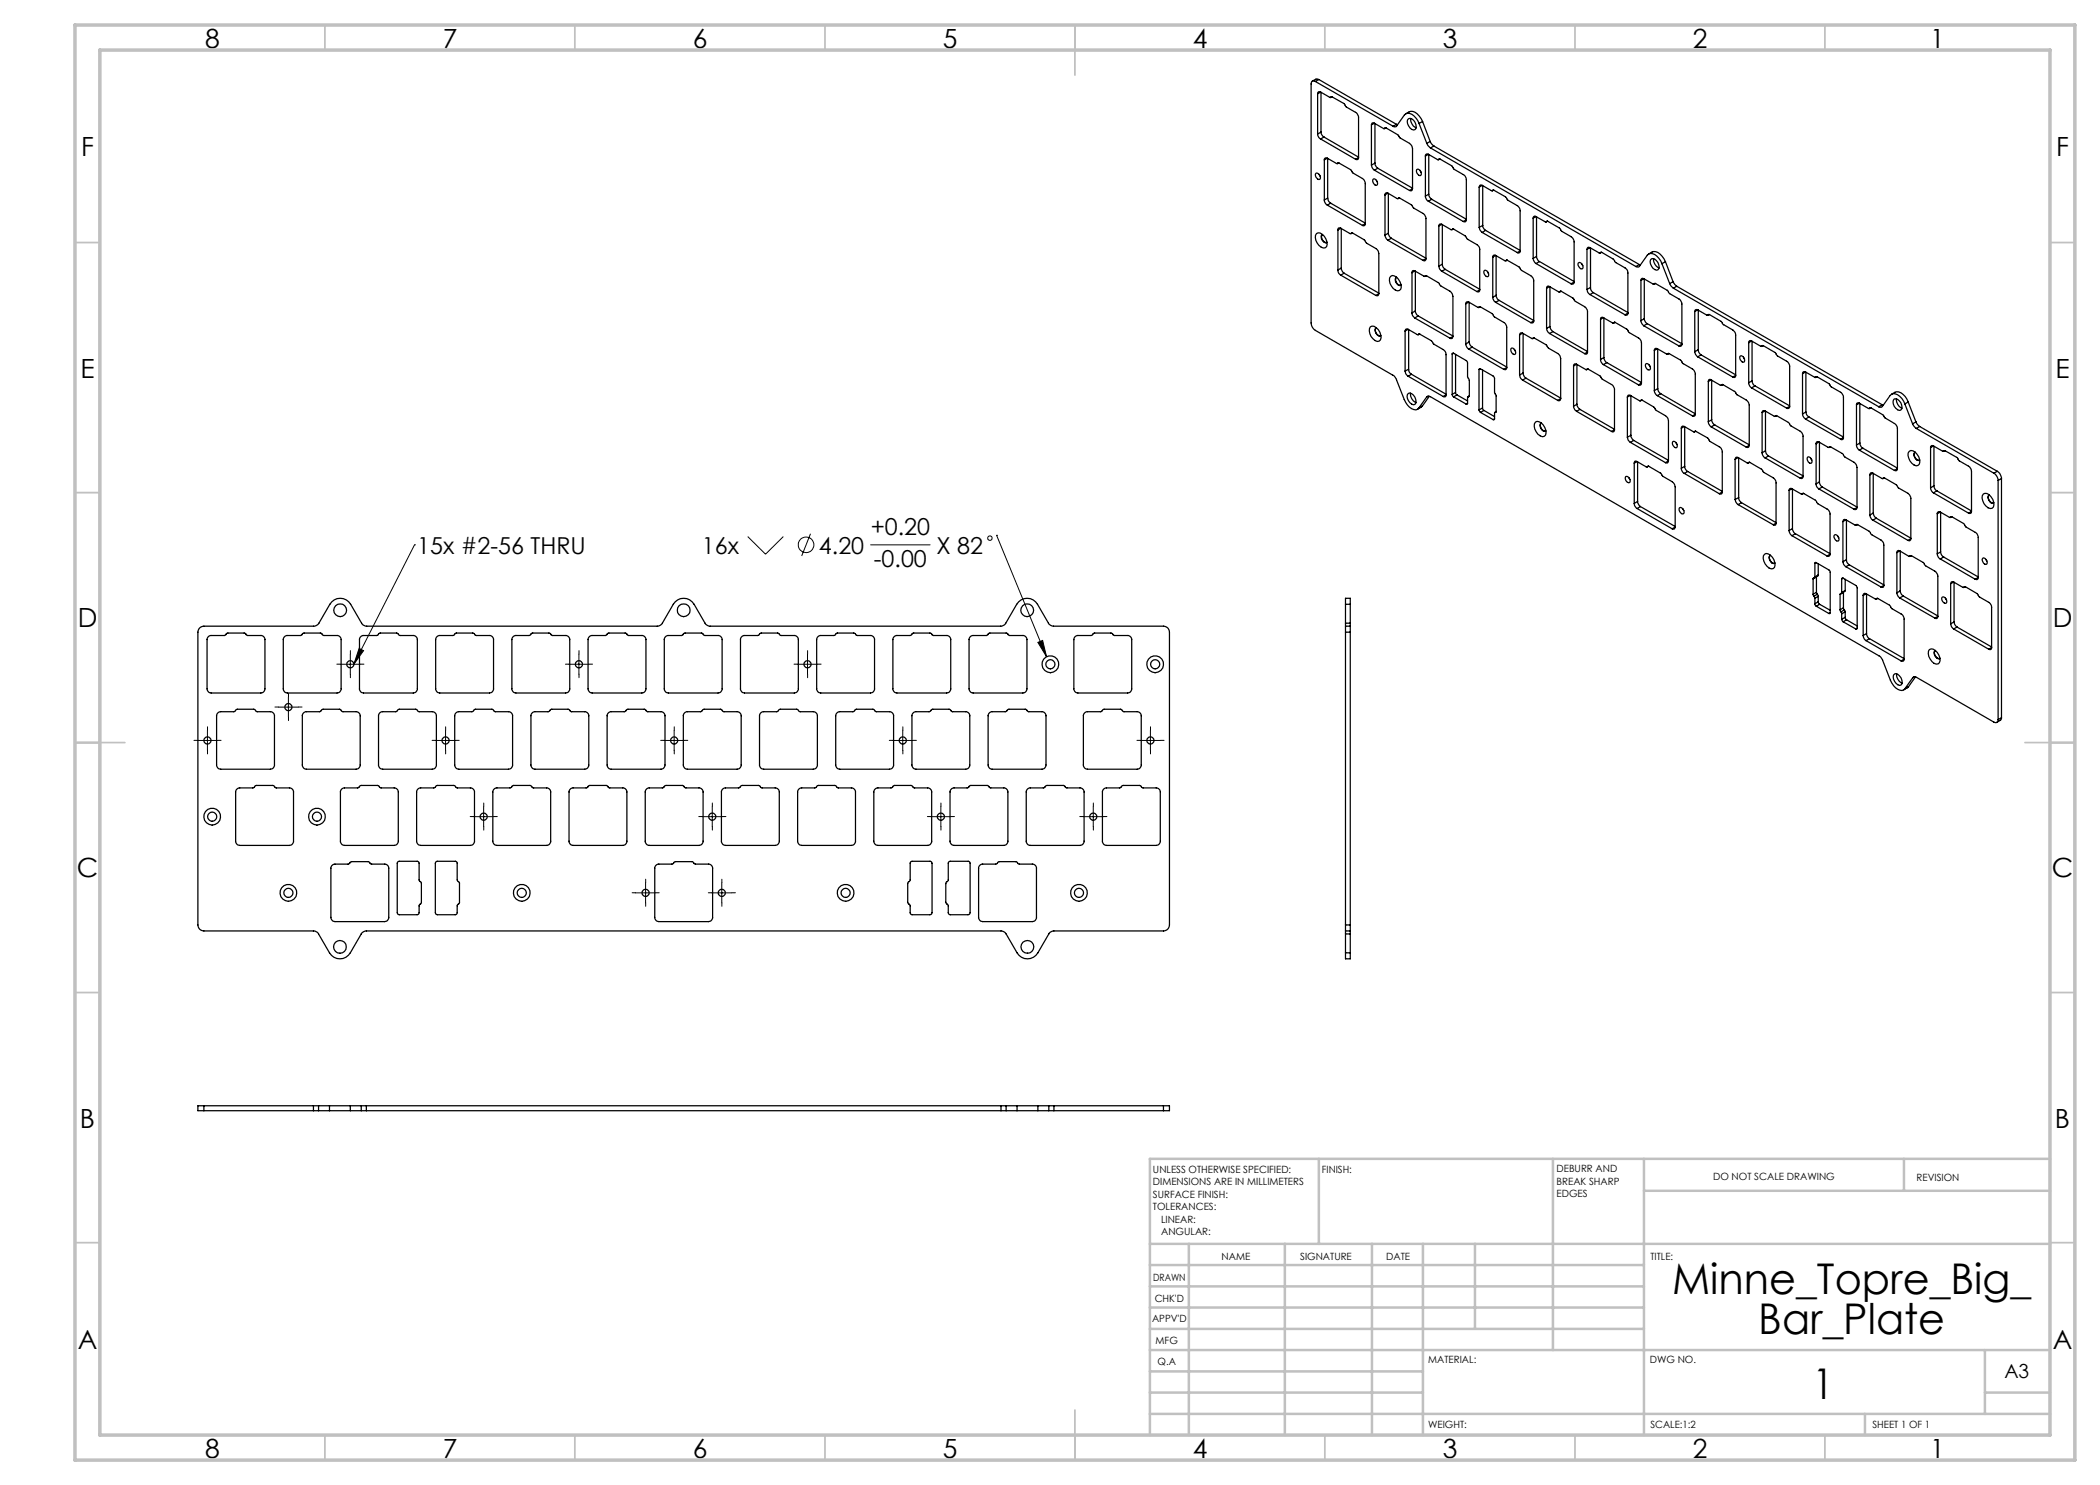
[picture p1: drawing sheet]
<svg xmlns="http://www.w3.org/2000/svg" width="420mm" height="297mm" viewBox="0 0 420 297" stroke-linecap="round" stroke-linejoin="round" font-family="sans-serif">
<defs><g id="words">
<g font-size="8.5">
<text x="334.4" y="258.7">Minne_Topre_Big_</text>
<text x="351.7" y="266.8">Bar_Plate</text>
<text x="362.5" y="279.7">1</text>
</g>
<g font-size="5.3">
<text x="41" y="9.5">8</text>
<text x="88.5" y="9.5">7</text>
<text x="138.5" y="9.5">6</text>
<text x="188.5" y="9.5">5</text>
<text x="238.5" y="9.5">4</text>
<text x="288.5" y="9.5">3</text>
<text x="338.5" y="9.5">2</text>
<text x="386" y="9.5">1</text>
<text x="16.2" y="31.2">F</text>
<text x="411.2" y="31.2">F</text>
<text x="16.1" y="75.5">E</text>
<text x="411.1" y="75.5">E</text>
<text x="15.5" y="125.5">D</text>
<text x="410.5" y="125.5">D</text>
<text x="15.4" y="175.5">C</text>
<text x="410.4" y="175.5">C</text>
<text x="16" y="225.5">B</text>
<text x="411" y="225.5">B</text>
<text x="15.5" y="269.7">A</text>
<text x="410.5" y="269.7">A</text>
<text x="41" y="291.5">8</text>
<text x="88.5" y="291.5">7</text>
<text x="138.5" y="291.5">6</text>
<text x="188.5" y="291.5">5</text>
<text x="238.5" y="291.5">4</text>
<text x="288.5" y="291.5">3</text>
<text x="338.5" y="291.5">2</text>
<text x="386" y="291.5">1</text>
</g>
<g font-size="4.7">
<text x="174.1" y="106.9">+0.20</text>
<text x="83.4" y="110.7">15x #2-56 THRU</text>
<text x="140.4" y="110.7">16x</text>
<text x="163.8" y="110.7">4.20</text>
<text x="174.8" y="113.5">-0.00</text>
<text x="187.3" y="110.7">X 82</text>
</g>
<text font-size="3.9" x="400.9" y="275.5">A3</text>
<g font-size="2">
<text x="230.6" y="234.6">UNLESS OTHERWISE SPECIFIED:</text>
<text x="230.6" y="237.1">DIMENSIONS ARE IN MILLIMETERS</text>
<text x="230.6" y="239.6">SURFACE FINISH:</text>
<text x="264.4" y="234.6">FINISH:</text>
<text x="311.3" y="234.5">DEBURR AND</text>
<text x="311.3" y="237">BREAK SHARP</text>
<text x="311.3" y="239.5">EDGES</text>
<text x="342.6" y="236">DO NOT SCALE DRAWING</text>
<text x="383.3" y="236.2">REVISION</text>
<text x="230.6" y="242.1">TOLERANCES:</text>
<text x="232.2" y="244.6">LINEAR:</text>
<text x="232.2" y="247.1">ANGULAR:</text>
<text x="244.3" y="252">NAME</text>
<text x="260" y="251.9">SIGNATURE</text>
<text x="277.2" y="251.9">DATE</text>
<text x="330.1" y="251.9">TITLE:</text>
<text x="230.6" y="256.1">DRAWN</text>
<text x="230.9" y="260.3">CHK'D</text>
<text x="230.4" y="264.4">APPV'D</text>
<text x="231.1" y="268.8">MFG</text>
<text x="231.5" y="273">Q.A</text>
<text x="285.6" y="272.5">MATERIAL:</text>
<text x="330" y="272.5">DWG NO.</text>
<text x="285.6" y="285.5">WEIGHT:</text>
<text x="330.1" y="285.6">SCALE:1:2</text>
<text x="374.5" y="285.6">SHEET 1 OF 1</text>
</g>
</g></defs>
<g fill="none" stroke="#000" stroke-width=".2">
<path d="M82.9 109h.1M82.9 109l-12.1 23.9M149.5 107.3l3.6 3.5 3.6-3.5M162.1 106.7l-1.8 4.5M174.1 109h11.9M199.3 107.1h.1M199.3 107.1l10 24.2M57.7 139.4v4M68.1 132.9h4M70.1 130.8v4.1M71.8 129.7l.9 .4-1.9 2.8zM113.8 132.9h4"/>
<path d="M115.8 130.8v4.1M159.5 132.9h4M161.5 130.8v4.1M207.6 128.5l.9-.4 .8 3.2zM39.5 148.1h4M41.5 146.1v4M55.7 141.4h4M87.1 148.1h4M89.1 146.1v4M132.8 148.1h4M134.8 146.1v4M178.5 148.1h4.1"/>
<path d="M180.6 146.1v4M228.1 148.1h4M230.1 146.1v4M94.7 163.3h4M96.7 161.3v4M127.1 178.6h4M129.1 176.6v4M140.4 163.3h4.1M142.3 178.6h4.1M142.5 161.3v4M144.4 176.6v4M186.2 163.3h4"/>
<path d="M188.2 161.3v4M216.6 163.3h4.1M218.7 161.3v4"/>
<circle cx="161.2" cy="109" r="1.55"/>
<circle cx="198" cy="107.6" r=".45"/>
</g>
<g fill="none" stroke="#000" stroke-width=".2" stroke-dasharray="15.2 1.3 1.3 1.3">
<path d="M57.7 139.4v-.7M68.1 132.8h-.7M70.1 130.8v-.7M70.1 134.8v.7M72.1 132.8h.7M113.8 132.8h-.7M115.8 130.8v-.7M115.8 134.8v.7M117.8 132.8h.7M159.5 132.8h-.7M161.5 130.8v-.7M161.5 134.8v.7"/>
<path d="M163.5 132.8h.7M39.5 148.1h-.7M41.5 146.1v-.7M41.5 150.1v.7M43.5 148.1h.7M55.7 141.4h-.7M57.7 143.4v.7M59.7 141.4h.7M87.1 148.1h-.7M89.1 146.1v-.7M89.1 150.1v.7M91.1 148.1h.7"/>
<path d="M132.8 148.1h-.7M134.8 146.1v-.7M134.8 150.1v.7M136.8 148.1h.8M178.6 148.1h-.7M180.6 146.1v-.7M180.6 150.1v.7M182.6 148.1h.7M228.1 148.1h-.7M230.1 146.1v-.7M230.1 150.1v.7M232.1 148.1h.7"/>
<path d="M94.7 163.3h-.7M96.7 161.3v-.7M96.7 165.3v.7M98.7 163.3h.8M127.1 178.6h-.7M129.1 176.6v-.8M131.1 178.6h.7M140.5 163.3h-.7M142.4 178.6h-.7M142.5 161.3v-.7M142.5 165.3v.7M144.4 176.6v-.8"/>
<path d="M144.5 163.3h.7M146.4 178.6h.7M186.2 163.3h-.7M188.2 161.3v-.7M188.2 165.3v.7M190.2 163.3h.7M216.7 163.3h-.7M218.7 161.3v-.7M218.7 165.3v.7M220.7 163.3h.7M129.1 180.6v.7M144.4 180.6v.7"/>
</g>
<g fill="none" stroke="#c0c0c0" stroke-width=".35">
<path d="M65 5v5M115 5v5M165 5v5M215 5v10M265 5v5M315 5v5M365 5v5M15 48.5h5M410 48.5h5M15 98.5h5M410 98.5h5M15 148.5h10"/>
<path d="M405 148.5h10M15 198.5h5M410 198.5h5M15 248.5h5M410 248.5h5M65 287v5M115 287v5M165 287v5M215 282v10M265 287v5M315 287v5M365 287v5"/>
</g>
<g fill="none" stroke="#c0c0c0" stroke-width=".5">
<path d="M263.8 231.8v17M310.6 231.8v38.2M328.8 231.8v55.2M328.8 238.2h81.2M380.8 231.8v6.4M410 231.8h-180v55.2M230 248.8h180M230 257.3h98.8M230 253h98.8M237.8 248.8v38.2M257 248.8v38.2M274.4 248.8v38.2"/>
<path d="M284.6 248.8v38.2M295 248.8v17M230 265.8h98.8M230 261.5h98.8M230 278.5h54.6M230 274.3h54.6M230 270h180M397 278.5h13M397 270v12.8M230 282.8h180M373 282.8v4.2"/>
</g>
<path d="M15 5h400v287h-400zM20 10h390v277h-390z" fill="none" stroke="#c0c0c0" stroke-width=".7"/>
<path d="M71.8 129.7l.9 .4-1.9 2.8zM207.6 128.5l.9-.4 .8 3.2z" fill="#000"/>
<g fill="none" stroke="#000" stroke-width=".25">
<path d="M263.1 16.3a.51 .51 0 0 0-.6-.1 .51 .51 0 0 0-.3 .6v47.8a1.87 1.87 0 0 0 .9 1.5l15.7 9.1 .5 .6 1.5 4.1a2.9 2.9 0 0 0 2.4 2.1l.6-.4M263.1 16.3l15.5 9M263.5 18.8v8M263.8 15.9l-.5-.1-.8 .4M263.8 15.9l15.5 9M263.8 15.9l-.7 .4M264.1 18.4l1.9 1.1 .2-.1M264.1 18.4a.37 .37 0 0 0-.4 0 .37 .37 0 0 0-.2 .4M264.1 18.4l-.6 .4M264.2 18.5v7.9M266.2 19.4h.2l2.4 1.3 .5 .7 2 1.1 .4 .7v8.3M266.3 19.4h-.1"/>
<path d="M266.4 19.4l-.3 .1M263.2 34.6a.83 .83 0 0 1 .7 1.3 .83 .83 0 0 1-.7-1.3zM263.5 26.8l.3 .7 .3 .3M263.8 34.9l.2 .3M264.1 27.8l7 4.1M264.2 26.4l.2 .6 .4 .4M264.2 26.4l-.7 .4M264.8 27.4l-.7 .4M264.8 27.4l6.9 4M264.9 32v8M265.5 31.6l1.8 1.1h.2M265.5 31.6a.37 .37 0 0 0-.5 0 .37 .37 0 0 0-.1 .4"/>
<path d="M265.5 31.6l-.6 .4M265.5 39.6a1.24 1.24 0 0 0 .6 1M265.5 39.6l-.6 .4M265.5 31.7v7.9M267.5 32.7l.2-.1 2.4 1.3 .5 .7 2 1.2 .3 .5 .2 .3v8.1M267.7 32.6l-.2 .1M267.8 32.6l-.3 .1M271.7 31.5a.37 .37 0 0 1-.2 .4 .37 .37 0 0 1-.4 0M271.7 31.5l-.6 .4M274.3 33l.2 .6 .4 .4M274.3 25v8M274.7 35.8a.83 .83 0 0 1 .7 1.2 .83 .83 0 0 1-.7-1.2z"/>
<path d="M274.9 24.7l1.9 1 .2-.1M274.9 24.7a.35 .35 0 0 0-.4-.1 .35 .35 0 0 0-.2 .4M274.9 34l7 4.1M274.9 24.7l-.6 .3M275 32.6l.1 .5 .5 .6M275 32.6l-.7 .4M275 24.7v7.9M275.3 36.1l.2 .3M275.6 33.7l-.7 .3M275.6 33.7l6.9 3.9M277 25.6h.2l2.3 1.3 .4 .6 2 1.2 .5 .6 .1 .4v8M277 39v8"/>
<path d="M277.1 25.6h-.1M277.2 25.6l-.3 .1M277.6 38.6l1.8 1.1 .3-.1M277.6 38.6a.35 .35 0 0 0-.4 0 .35 .35 0 0 0-.2 .4M277.6 38.6l-.6 .4M277.7 38.7v7.9M279.3 24.9l.2 .1M279.3 24.9l-.7 .4M279.7 39.6h.2l2.4 1.4 .4 .6 2.1 1.3 .4 .5v8.3M279.8 39.6h-.1M279.9 39.6l-.3 .1M281.2 22.8a1.7 1.7 0 0 1 2.7 .4l.6 1.1"/>
<path d="M281.5 24l.2-.3a1.45 1.45 0 0 1 1.3 2.2 1.5 1.5 0 0 1-1.5-1.9zM282.2 23.7a1.9 1.9 0 0 0 1 1.9M282.5 37.7a.37 .37 0 0 1-.2 .4 .37 .37 0 0 1-.4 0M282.5 37.7l-.6 .4M283.3 34a.72 .72 0 0 1 .9 .2 .72 .72 0 0 1-.1 .9 .89 .89 0 0 1-.8-1.1zM283.8 24.7a2.79 2.79 0 0 0-2.3-2.1l-.6 .4-1.6 2.2a.49 .49 0 0 1-.7 .1M283.8 24.7l1.6 4M284 34.1l.2 .4M284.5 24.3l-.7 .4M284.5 24.3l1.5 4M285.1 39.2a1.24 1.24 0 0 0 .6 1M285.1 31.2v8"/>
<path d="M285.4 28.7l.2 .4 .5 .5M285.7 30.9l1.8 1.1 .3-.1M285.7 30.9a.37 .37 0 0 0-.4-.1 .37 .37 0 0 0-.2 .4M285.7 30.9l-.6 .3M285.8 38.8a1.24 1.24 0 0 0 .5 1.1M285.8 38.8l-.7 .4M285.8 30.9v7.9M286 28.3l.8 .9M286 28.3l-.6 .4M286.1 29.6l41.1 23.7M286.3 39.9l7 3.9M286.3 39.9l-.6 .3"/>
<path d="M286.8 29.2l-.7 .4M286.8 29.2l41.1 23.7M287.8 31.9l.1-.1 2.4 1.4 .5 .7 1.9 1a1.24 1.24 0 0 1 .6 1v8.1M287.9 31.8l-.1 .1M287.9 31.8l-.2 .2M295.8 37.4v8.1M296.4 37.1l1.9 1.1 .2-.1M296.4 37.1a.37 .37 0 0 0-.4-.1 .37 .37 0 0 0-.2 .4M296.4 37.1l-.6 .3M296.5 37.1v8M298.5 38.1l.3-.1 2.3 1.4 .4 .6 2.1 1.2 .4 .5v8.5M298.7 38l-.2 .1"/>
<path d="M298.7 38l-.2 .2M263.3 46.7a1.13 1.13 0 0 1 1.6 .6 2.09 2.09 0 0 1 .4 2l-.3 .3a2.02 2.02 0 0 1-1.7-2.9zM264.4 46.9a1.09 1.09 0 0 0 1 1.6M264.5 46.9l-.1 .1a1.04 1.04 0 0 0 .9 1.5h.1M264.9 40a1.24 1.24 0 0 0 .6 1M265.5 41l7 4.1M266.1 40.6l7 4M266.1 40.6l-.6 .4M267.6 54a1.11 1.11 0 0 0 .5 1M267.6 46v8M268.1 45.6l1.9 1.1h.3M268.1 45.6a.34 .34 0 0 0-.4 0 .34 .34 0 0 0-.1 .4"/>
<path d="M268.1 55l7.1 4.1M268.1 45.6l-.5 .4M268.3 53.6l.1 .6 .4 .4M268.3 53.6l-.7 .4M268.3 45.7v7.9M268.8 54.6l-.7 .4M268.8 54.6l7 4M270.3 46.7l.1-.1 2.4 1.3 .5 .7 1.9 1.1a1.24 1.24 0 0 1 .6 1v8M270.4 46.6l-.1 .1M270.4 46.6l-.2 .1M273.1 44.7a.35 .35 0 0 1-.2 .4 .35 .35 0 0 1-.4 0M273.1 44.7l-.6 .4"/>
<path d="M275.8 58.7a.37 .37 0 0 1-.2 .4 .37 .37 0 0 1-.4 0M275.8 58.7l-.6 .4M277 47l.2 .7 .4 .3M277.6 48l7 4.1M277.7 46.6l.2 .7 .4 .4M277.7 46.6l-.7 .4M278.1 55.3a1.13 1.13 0 0 1 1.6 .5 2.05 2.05 0 0 1 .4 2.1l-.2 .2a2 2 0 0 1-2-2.5zM278.3 47.7l-.7 .3M278.3 47.7l6.9 3.9M279.3 55.5a1.07 1.07 0 0 0 .9 1.5M279.3 55.5a.95 .95 0 0 0-.1 1 .95 .95 0 0 0 1 .5M282.4 54.5v8.1"/>
<path d="M283 54.2l1.8 1.1 .3-.1M283 54.2a.34 .34 0 0 0-.5-.1 .34 .34 0 0 0-.1 .4M283 54.2l-.6 .3M283.1 54.3v7.9M285.1 55.2l.2-.1 2.4 1.4 .4 .7 2 1.1 .4 .5 .1 .5v8M285.2 51.7a.35 .35 0 0 1-.2 .4 .35 .35 0 0 1-.4 0M285.2 51.7l-.6 .4M285.2 55.1l-.1 .1M285.3 55.1l-.3 .2M285.7 40.2l7 4.1M287.8 53.2a1.24 1.24 0 0 0 .6 1.1M287.8 45.2v8"/>
<path d="M288.4 44.9l1.9 1.1 .1-.1M288.4 44.9a.37 .37 0 0 0-.4-.1 .37 .37 0 0 0-.2 .4M288.4 54.3l7 4M288.4 44.9l-.6 .3M288.5 52.8l.1 .6 .4 .5M288.5 52.8l-.7 .4M288.5 44.9v7.9M289 53.9l6.9 4M289 53.9l-.6 .4M290.4 45.9l.3-.1 2.3 1.4 .4 .6 2 1.1a1.11 1.11 0 0 1 .5 1v8.1M290.6 45.8l-.2 .1M290.7 45.8l-.3 .1"/>
<path d="M293.3 44a.37 .37 0 0 1-.2 .3 .37 .37 0 0 1-.4 0M293.3 44l-.6 .3M295.8 45.5l.2 .5 .4 .5M295.9 58a.34 .34 0 0 1-.1 .3 .34 .34 0 0 1-.4 0M295.9 58l-.5 .3M296.4 46.5l7.1 4M296.5 45.1l.1 .4 .5 .6M296.5 45.1l-.7 .4M296.9 54.1a.83 .83 0 0 1 .7 1.2 .83 .83 0 0 1-.7-1.2zM297.1 46.1l-.7 .4M297.1 46.1l6.9 4M297.5 54.3l.2 .4"/>
<path d="M298.6 59.5l.2 .7 .3 .3M298.6 51.4v8.1M299.1 51.1l1.9 1.1 .2-.1M299.1 51.1a.35 .35 0 0 0-.4 0 .35 .35 0 0 0-.1 .3M299.1 51.1l-.5 .3M299.2 59.1a1.24 1.24 0 0 0 .6 1M299.2 51.1v8M299.2 59.1l-.6 .4M301.2 52.1l.2-.1 2.4 1.4 .5 .7 1.8 1a1.24 1.24 0 0 1 .6 1.1v8M301.2 52.1l.2-.1-.2 .2M304 50.2a.34 .34 0 0 1-.1 .4 .34 .34 0 0 1-.4-.1M304 50.2l-.5 .3"/>
<path d="M306.6 51.7l.3 .7 .3 .3M306.6 43.6v8.1M307.2 43.3l1.9 1.1 .2-.1M307.2 43.3a.35 .35 0 0 0-.4 0 .35 .35 0 0 0-.2 .3M307.2 52.7l7 4.1M307.2 43.3l-.6 .3M307.3 51.3l.3 .7 .3 .3M307.3 51.3l-.7 .4M307.3 43.4v7.9M307.9 52.3l-.7 .4M307.9 52.3l6.9 4M309.3 44.3h.3l2.3 1.3 .4 .7 1.9 1 .6 .8v8.3"/>
<path d="M309.3 57.6v8.1M309.5 44.2l-.2 .1M309.5 44.2l-.3 .2M309.9 57.3l1.8 1.1 .3-.1M309.9 57.3a.35 .35 0 0 0-.4 0 .35 .35 0 0 0-.2 .3M309.9 57.3l-.6 .3M310 57.4v7.9M312 58.3l.2-.1 2.4 1.4 .4 .7 1.9 1 .5 .6 .1 8.5M312.1 58.2l-.1 .1M312.2 58.2l-.2 .2M314.8 56.4a.37 .37 0 0 1-.2 .4 .37 .37 0 0 1-.4 0M314.8 56.4l-.6 .4"/>
<path d="M315.6 52.6a.73 .73 0 0 1 .9 .3 .73 .73 0 0 1 0 .9 .89 .89 0 0 1-.9-1.2zM316.3 52.8l.2 .3M317.4 57.9a1.24 1.24 0 0 0 .6 1M317.4 49.9v8M318 49.5l1.9 1.1 .2-.1M318 49.5a.37 .37 0 0 0-.4 0 .37 .37 0 0 0-.2 .4M318 58.9l7 4.1M318 49.5l-.6 .4M318.1 57.5a1.11 1.11 0 0 0 .6 1M318.1 57.5l-.7 .4M318.1 49.6v7.9M318.7 58.5l6.9 4"/>
<path d="M318.7 58.5l-.7 .4M320.1 50.5h.3l2.3 1.3 .4 .7 1.9 1.1a1.11 1.11 0 0 1 .6 1v8M320.3 50.4l-.2 .1M320.3 50.5l-.3 .1M327.9 52.9l.2 .1M327.9 52.9l-.7 .4M328.2 56.1v8M328.8 55.7l1.9 1.2 .2-.1M328.8 55.7a.35 .35 0 0 0-.5 0 .35 .35 0 0 0-.1 .4M328.8 55.7l-.6 .4M328.9 55.8v7.9M329.7 50.8a1.7 1.7 0 0 1 2.8 .5l.6 1"/>
<path d="M330.3 51.7a1.48 1.48 0 0 1 1.3 2.3 1.5 1.5 0 0 1-1.5-2zM330.7 51.7a1.9 1.9 0 0 0 1.1 1.9M330.9 56.8l.2-.1 2.4 1.4 .4 .6 2 1.2 .4 .6 .1 8.4M331 56.7l-.1 .1M331 56.7l-.2 .1M332.4 52.7a2.79 2.79 0 0 0-2.3-2l-.6 .3-1.6 2.3-.2 .1-.5-.1M332.4 52.7l1.5 4M333.1 52.3l-.7 .4M333.1 52.3l1.5 4M333.9 56.7l.3 .4 .5 .5M334.6 56.3l.8 1M334.6 56.3l-.7 .4"/>
<path d="M334.7 57.6l41 23.7M335.4 57.3l41 23.7M335.4 57.3l-.7 .3M274.1 65.4a1.16 1.16 0 0 1 1.6 .5 1.82 1.82 0 0 1 .1 2.3 1.69 1.69 0 0 1-1.8-1.5l-.1-.5zM276.2 67.1a.97 .97 0 0 1-1-.4 .97 .97 0 0 1 0-1.1h.1a1.03 1.03 0 0 0 .8 1.6M281 74.2a1.24 1.24 0 0 0 .6 1M281 66.2v8M281.6 65.9l1.9 1.1 .2-.1M281.6 65.9a.37 .37 0 0 0-.4-.1 .37 .37 0 0 0-.2 .4M281.6 75.2l7 4.1M281.6 65.9l-.6 .3M281.7 78.7a1.48 1.48 0 0 1 1.3 2.2 1.48 1.48 0 0 1-1.3-2.2z"/>
<path d="M281.7 73.8a1.11 1.11 0 0 0 .6 1.1M281.7 73.8l-.7 .4M281.7 65.9v7.9M282.1 78.6a1.91 1.91 0 0 0 1.1 1.9M282.3 74.9l-.7 .3M282.3 74.9l6.9 3.9M282.4 62.6l.1 .5 .5 .5M283 63.6l7 4M283.1 62.2l.2 .7 .3 .3M283.1 62.2l-.7 .4M283.6 63.2l7 4M283.6 63.2l-.6 .4"/>
<path d="M283.7 66.9l.3-.1 2.3 1.4 .4 .6 1.9 1.1a1.11 1.11 0 0 1 .6 1v8M283.7 66.9l.2-.1-.2 .2M285.3 79.4l.3-.2 .5 .1 89.8 51.9 .6 .7 1.6 4.1a2.9 2.9 0 0 0 2.3 2.1l.6-.4M285.3 79.4l-1.5 2.2M285.6 79.2l-.3 .2M285.9 79.3l-1.4 1.9M289.2 78.9a.34 .34 0 0 1-.1 .4 .34 .34 0 0 1-.5 0M289.2 78.9l-.6 .4M290.4 78.9l.3 .5M290.4 70.8v8.1M290.6 67.3a.35 .35 0 0 1-.2 .4 .35 .35 0 0 1-.4-.1M290.6 67.3l-.6 .3"/>
<path d="M290.7 70.7l2.5 1.4 .3 .3v3l.4 .7v3.1l-.2 .1M290.7 70.7l-.2-.1-.1 .2M290.7 79.4l2.5 1.4M290.7 70.7l-.3 .1M291.1 78.5l.3 .5M291.1 78.5l-.7 .4M291.1 70.9v7.6M291.4 79l-.7 .4M291.4 79l2.1 1.2M293.2 68.8a1.24 1.24 0 0 0 .6 1M293.2 60.7v8.1M293.7 79.3l-.2 .2v1.1"/>
<path d="M293.7 79.3l.1-.1-.2 .2M293.8 60.4l1.9 1.1 .1-.1M293.8 60.4a.37 .37 0 0 0-.4 0 .37 .37 0 0 0-.2 .3M293.8 69.8l6.9 4.1M293.8 60.4l-.6 .3M293.8 68.4l.2 .6 .4 .4M293.8 60.5v7.9M293.8 68.4l-.6 .4M294.4 69.4l6.9 4M294.4 69.4l-.6 .4M295.8 73.9v8.1M295.8 61.4h.3l2.3 1.3 .5 .7 2 1.2 .4 .6v8.3"/>
<path d="M295.8 61.4l.2-.1-.2 .2M296.1 73.8l2.5 1.4 .3 .4v3l.3 .5v3.3l-.2 .1M296.1 73.8l-.2-.1-.1 .2M296.1 73.8l-.3 .1M296.5 74v7.6M299.1 60.5l7 4M299.8 60.1l-.7 .4M299.8 60.1l6.9 4M301.3 73.5a.37 .37 0 0 1-.1 .4 .37 .37 0 0 1-.5 0M301.3 73.5l-.6 .4M302.2 69.7a.72 .72 0 0 1 .8 .3 .72 .72 0 0 1 0 .9 .86 .86 0 0 1-.8-1.2zM302.9 69.9l.2 .3"/>
<path d="M303.9 75a1.24 1.24 0 0 0 .6 1M303.9 67v8M304.5 66.6l1.9 1.1h.2M304.5 66.6a.37 .37 0 0 0-.4 0 .37 .37 0 0 0-.2 .4M304.5 76l7 4.1M304.5 66.6l-.6 .4M304.6 74.6l.3 .7 .3 .3M304.6 74.6l-.7 .4M304.6 66.7v7.9M305.2 75.6l-.7 .4M305.2 75.6l6.9 4M306.6 67.7l.2-.1 2.4 1.3 .5 .7 1.8 1.1a1.24 1.24 0 0 1 .6 1v8"/>
<path d="M306.7 64.2a.37 .37 0 0 1-.2 .4 .37 .37 0 0 1-.4-.1M306.7 64.2l-.6 .3M306.8 67.6l-.2 .1M309.3 65.7l.2 .5 .4 .5M309.9 66.7l7 4M310 65.3l.2 .6 .4 .4M310 65.3l-.7 .4M310.6 66.3l6.9 4M310.6 66.3l-.7 .4M312.1 79.7a.37 .37 0 0 1-.1 .4 .37 .37 0 0 1-.5 0M312.1 79.7l-.6 .4M314.7 73.2v8"/>
<path d="M315.3 72.8l2 1.2 .1-.1M315.3 72.8a.37 .37 0 0 0-.4 0 .37 .37 0 0 0-.2 .4M315.3 72.8l-.6 .4M315.4 72.9v8M317.4 73.9l.2-.1 2.4 1.4 .5 .6 1.9 1.2 .5 .6v8.4M317.4 73.9l.2-.1-.3 .1M317.5 70.4a.33 .33 0 0 1-.2 .4 .33 .33 0 0 1-.4-.1M317.5 70.4l-.6 .3M320.1 71.9l.1 .5 .5 .5M320.1 63.8v8.1M320.7 63.5l1.8 1.1h.3M320.7 63.5a.35 .35 0 0 0-.4 0 .35 .35 0 0 0-.2 .3"/>
<path d="M320.7 72.9l7 4.1M320.7 63.5l-.6 .3M320.8 71.5a1.24 1.24 0 0 0 .6 1M320.8 71.5l-.7 .4M320.8 63.6v7.9M321.4 72.5l6.9 4M321.4 72.5l-.7 .4M322.8 64.6l.2-.1 2.4 1.4 .5 .6 1.9 1.2 .5 .6v8.3M322.8 64.6l.2-.2-.3 .2M325.5 79.4v8.1M325.6 62.6a.34 .34 0 0 1-.2 .4 .34 .34 0 0 1-.4 0M325.6 62.6l-.6 .4"/>
<path d="M326.1 79.1l1.9 1.1 .2-.1M326.1 79.1a.37 .37 0 0 0-.4-.1 .37 .37 0 0 0-.2 .4M326.1 79.1l-.6 .3M326.2 79.1v8M328.2 64.1l.2 .7 .4 .4M328.3 76.6a.37 .37 0 0 1-.2 .4 .37 .37 0 0 1-.4 0M328.3 76.6l-.6 .4M328.8 65.2l7 4M328.9 63.7l.2 .7 .4 .3M328.9 63.7l-.7 .4M329.2 72.7a.83 .83 0 0 1 .8 1.3 .83 .83 0 0 1-.8-1.3zM329.5 64.7l-.7 .5"/>
<path d="M329.5 64.7l6.9 4.1M329.8 73l.2 .3M330.9 78.1l.1 .6 .5 .4M330.9 70.1v8M331.5 69.7l1.8 1.1h.3M331.5 69.7a.37 .37 0 0 0-.5 0 .37 .37 0 0 0-.1 .4M331.5 79.1l7 4.1M331.5 69.7l-.6 .4M331.5 77.7a1.24 1.24 0 0 0 .6 1M331.5 77.7l-.6 .4M331.5 69.8v7.9M332.1 78.7l-.6 .4"/>
<path d="M332.1 78.7l7 4.1M333.6 70.8l.2-.1 2.3 1.3 .5 .7 1.9 1.1 .4 .4 .2 .5v8.2M333.7 70.7l-.1 .1M333.8 70.7l-.3 .1M336.4 68.9a.37 .37 0 0 1-.2 .3 .37 .37 0 0 1-.4 0M336.4 68.9l-.6 .3M338.9 70.3l.2 .6 .4 .5M338.9 62.3v8M339.5 62l2 1.1 .1-.1M339.5 62a.37 .37 0 0 0-.4-.1 .37 .37 0 0 0-.2 .4M339.5 71.4l7.1 4M339.5 62l-.6 .3"/>
<path d="M339.7 70l.1 .5 .4 .5M339.7 70l-.8 .3M339.7 62v8M340.2 71l6.9 4M340.2 71l-.7 .4M341.6 63l.3-.1 2.3 1.4 .4 .6 2 1.1 .5 .6v8.5M341.7 76.3v8M341.8 62.9l-.2 .1M342.2 76l1.9 1h.2M342.2 76a.33 .33 0 0 0-.4-.1 .33 .33 0 0 0-.1 .4M342.2 76l-.5 .3M342.3 76v8"/>
<path d="M344.3 77l.3-.1 2.4 1.4 .4 .6 1.9 1.1 .4 .6 .1 .4v8.1M344.3 77l.2-.1-.2 .1M347.1 75.1a.34 .34 0 0 1-.1 .4 .34 .34 0 0 1-.4-.1M347.1 75.1l-.5 .3M348 71.3a.72 .72 0 0 1 .8 .2 .72 .72 0 0 1 0 .9 .89 .89 0 0 1-.8-1.1zM348.7 71.4l.2 .4M349.7 76.5l.3 .8 .3 .3M349.7 68.5v8M350.3 68.2l1.9 1.1 .2-.1M350.3 68.2a.35 .35 0 0 0-.4 0 .35 .35 0 0 0-.2 .3M350.3 77.6l7 4M350.3 68.2l-.6 .3"/>
<path d="M350.4 76.2a1.24 1.24 0 0 0 .6 1M350.4 76.2l-.7 .3M350.4 68.3v7.9M351 77.2l6.9 4M351 77.2l-.7 .4M352.4 69.2l.3-.1 2.3 1.4 .5 .7 1.8 1a1.24 1.24 0 0 1 .6 1.1v8M352.6 69.1l-.2 .1M352.6 69.1l-.2 .2M360.5 74.8v8M361.1 74.4l1.9 1.1 .2-.1M361.1 74.4a.37 .37 0 0 0-.4 0 .37 .37 0 0 0-.2 .4M361.1 74.4l-.6 .4"/>
<path d="M361.2 74.5v7.9M363.2 75.4h.3l2.3 1.3 .4 .7 2 1.1 .4 .6 .1 8.4M363.3 75.3l-.1 .1M363.4 75.3l-.3 .2M378.3 78.8a1.72 1.72 0 0 1 2.7 .5l.6 1.1M378.8 79.8a1.48 1.48 0 0 1 1.4 2.2 1.31 1.31 0 0 1-1.5-1.2l-.1-.4zM379.3 79.8a1.9 1.9 0 0 0 1.1 1.9M284.5 81.2l-1 .6M284.5 81.2l-.7 .4M293.5 80.6l-.1 .3-.2-.1M293.5 80.6l-.3 .2M295.8 82l.3 .5"/>
<path d="M296.1 82.5l2.5 1.4M296.5 81.6l.3 .5M296.5 81.6l-.7 .4M296.8 82.1l-.7 .4M296.8 82.1l2.1 1.2M298.9 83.8l-.1 .2-.2-.1M298.9 83.8l-.3 .1M299 82.5l.2-.2-.2 .2M299 82.5h-.1v1.3M307.1 84.4a1.4 1.4 0 0 1 1.9 1.1 1.3 1.3 0 0 1-.2 1.8 2 2 0 0 1-1.9-2.5zM308.2 84.6a1.05 1.05 0 0 0 1 1.6 .97 .97 0 0 1-1-.4 .97 .97 0 0 1 0-1.1l.1-.1M314.7 81.2l.3 .7 .3 .4"/>
<path d="M315.3 82.3l7 4M315.4 80.9l.2 .5 .4 .5M315.4 80.9l-.7 .3M316 81.9l-.7 .4M316 81.9l6.9 4M322.9 86a.35 .35 0 0 1-.2 .4 .35 .35 0 0 1-.4-.1M322.9 86l-.6 .3M325.2 95.3a.83 .83 0 0 1 .7 1.2 .81 .81 0 0 1-.7-1.2zM325.5 87.5a1.24 1.24 0 0 0 .6 1M325.8 95.5l.2 .4M326.1 88.5l7 4M326.2 87.1v.4l.5 .6"/>
<path d="M326.2 87.1l-.7 .4M326.7 88.1l-.6 .4M326.7 88.1l7 4M326.8 92.6v8.1M327.4 92.3l1.8 1.1 .3-.1M327.4 92.3a.33 .33 0 0 0-.4-.1 .33 .33 0 0 0-.2 .4M327.4 92.3l-.6 .3M327.5 92.4v7.9M328.2 80.1l.2-.1 2.3 1.4 .4 .6 2.1 1.2 .4 .5 .1 .4v8.1M328.2 80.1l.2-.1-.3 .1M329.5 93.3l.2-.1 2.5 1.4 .4 .7 1.8 1 .5 .6 .1 .5v8M329.7 93.2l-.2 .1"/>
<path d="M329.7 93.2l-.2 .2M333.7 92.2a.37 .37 0 0 1-.2 .4 .37 .37 0 0 1-.4-.1M333.7 92.2l-.6 .3M334.6 88.3a.83 .83 0 0 1 .7 1.2 .83 .83 0 0 1-.7-1.2zM335.2 88.5l.2 .4M336.3 93.7a1.24 1.24 0 0 0 .6 1M336.3 85.7v8M336.9 85.3l1.8 1.1 .2-.1M336.9 85.3a.37 .37 0 0 0-.5 0 .37 .37 0 0 0-.1 .4M336.9 94.7l7 4M336.9 85.3l-.6 .4M336.9 93.3a1.24 1.24 0 0 0 .6 1"/>
<path d="M336.9 93.3l-.6 .4M336.9 85.4v7.9M337.5 94.3l7 4M337.5 94.3l-.6 .4M338.9 86.3l.2-.1 2.4 1.4 .5 .7 1.9 1.1a1.24 1.24 0 0 1 .6 1v8M339.1 82.9a.35 .35 0 0 1-.2 .3 .35 .35 0 0 1-.4 0M339.1 82.9l-.6 .3M339.1 86.2l-.2 .1M339.1 86.3l-.2 .1M341.7 84.3v.5l.5 .6M342.2 85.4l7.1 4M342.3 84l.3 .7 .3 .3"/>
<path d="M342.3 84l-.6 .3M342.9 85l6.9 4M342.9 85l-.7 .4M344.5 98.4a.37 .37 0 0 1-.2 .4 .37 .37 0 0 1-.4-.1M344.5 98.4l-.6 .3M347 99.9l.2 .6 .4 .4M347 91.9v8M347.6 91.5l1.9 1.1 .2-.1M347.6 91.5a.37 .37 0 0 0-.4 0 .37 .37 0 0 0-.2 .4M347.6 91.5l-.6 .4M347.7 99.5l.2 .6 .4 .4M347.7 99.5l-.7 .4"/>
<path d="M347.7 91.6v7.9M349.7 92.5h.3l2.3 1.3 .4 .6 2.1 1.2 .3 .6 .1 8.4M349.7 92.5h.2l-.2 .1M349.8 89.1a.37 .37 0 0 1-.1 .4 .37 .37 0 0 1-.4-.1M349.8 89.1l-.5 .3M352.4 90.6a1.24 1.24 0 0 0 .6 1M352.4 82.5v8.1M353 82.2l1.9 1.1 .2-.1M353 82.2a.37 .37 0 0 0-.4-.1 .37 .37 0 0 0-.2 .4M353 91.6l7 4M353 82.2l-.6 .3M353.1 90.2a1.24 1.24 0 0 0 .6 1"/>
<path d="M353.1 90.2l-.7 .4M353.1 82.2v8M353.7 91.2l6.9 4M353.7 91.2l-.7 .4M355.1 83.2l.2-.1 2.4 1.4 .4 .7 2.1 1.1 .4 .7v8.3M355.2 83.1l-.1 .1M355.3 83.1l-.3 .2M357.8 98.1v8M357.9 81.3a.37 .37 0 0 1-.1 .4 .37 .37 0 0 1-.5-.1M357.9 81.3l-.6 .3M358.4 97.8l1.9 1h.2M358.4 97.8a.35 .35 0 0 0-.4-.1 .35 .35 0 0 0-.2 .4"/>
<path d="M358.4 97.8l-.6 .3M358.5 97.8v7.9M360.5 98.8l.2-.1 2.4 1.3 .5 .7 1.9 1.2 .5 .6v8.3M360.5 82.8l.2 .6 .4 .4M360.6 95.3a.35 .35 0 0 1-.1 .4 .35 .35 0 0 1-.5-.1M360.6 95.3l-.6 .3M360.6 98.7l-.1 .1M360.7 98.7l-.3 .1M361.1 83.8l7 4M361.2 82.4l.2 .6 .4 .4M361.2 82.4l-.7 .4M361.6 91.4a.83 .83 0 0 1 .7 1.2 .83 .83 0 0 1-.7-1.2z"/>
<path d="M361.8 83.4l-.7 .4M361.8 83.4l6.9 4M362.2 91.6l.2 .4M363.2 96.8a1.11 1.11 0 0 0 .6 1M363.2 88.8v8M363.8 88.4l1.9 1.1 .2-.1M363.8 88.4a.34 .34 0 0 0-.4 0 .34 .34 0 0 0-.2 .4M363.8 97.8l7 4M363.8 88.4l-.6 .4M363.9 96.4l.2 .7 .4 .3M363.9 96.4l-.7 .4M363.9 88.5v7.9"/>
<path d="M364.5 97.4l6.9 4M364.5 97.4l-.7 .4M365.9 89.4h.2l2.3 1.3 .6 .7 1.8 1.1a1.24 1.24 0 0 1 .6 1v8M366 89.4h-.1M366.1 89.4l-.3 .1M368.7 87.5a.33 .33 0 0 1-.2 .4 .33 .33 0 0 1-.4-.1M368.7 87.5l-.6 .3M371.3 89l.1 .4 .5 .6M371.3 81v8M371.9 80.6l1.8 1.1 .3-.1M371.9 80.6a.35 .35 0 0 0-.4 0 .35 .35 0 0 0-.2 .4M371.9 90l7 4.1"/>
<path d="M371.9 80.6l-.6 .4M372 88.6l.2 .7 .4 .3M372 88.6l-.7 .4M372 80.7v7.9M372.6 89.6l-.7 .4M372.6 89.6l6.9 4M374 81.6h.2l2.4 1.4 .4 .6 2 1.2 .4 .6 .1 8.3M374 95v8M374.1 81.6h-.1M374.2 81.6l-.3 .1M374.6 94.6l1.9 1.1 .2-.1M374.6 94.6a.35 .35 0 0 0-.4 0 .35 .35 0 0 0-.2 .4"/>
<path d="M374.6 94.6l-.6 .4M374.7 94.7v7.9M376.4 81l.3 .1M376.4 81l-.7 .3M376.7 95.6h.2l2.4 1.3 .4 .7 1.9 1.1 .5 .7 .1 8.3M376.8 95.6h-.1M376.8 95.6l-.2 .1M379.5 93.7a.37 .37 0 0 1-.2 .4 .37 .37 0 0 1-.4 0M379.5 93.7l-.6 .4M381 80.8a2.79 2.79 0 0 0-2.3-2.1l-.7 .4-1.7 2.3-.6-.1M381 80.8l1.5 4M381.6 80.4l-.6 .4"/>
<path d="M381.6 80.4l1.6 4M381.8 90.3a1.12 1.12 0 0 1 1.6 .5 2.05 2.05 0 0 1 .5 2l-.3 .3a1.68 1.68 0 0 1-1.9-1.5l-.1-1zM382.5 84.8l.8 .9M383 90.4a1.09 1.09 0 0 0 .9 1.6M383 90.4a1 1 0 0 0-.1 1.1 1 1 0 0 0 1 .6l.1-.1M383.2 84.4l.7 .9M383.2 84.4l-.7 .4M383.3 85.7l15.5 8.9M383.9 85.3l-.6 .4M383.9 85.3l15.6 9M386.1 97.6l.3 .7 .3 .3M386.1 89.5v8.1"/>
<path d="M386.7 89.2l1.9 1.1 .2-.1M386.7 89.2a.35 .35 0 0 0-.4 0 .35 .35 0 0 0-.2 .3M386.7 98.6l7 4M386.7 89.2l-.6 .3M386.8 97.2a1.24 1.24 0 0 0 .6 1M386.8 97.2l-.7 .4M386.8 89.2v8M387.4 98.2l-.7 .4M387.4 98.2l6.9 4M388.8 90.2l.2-.1 2.4 1.4 .5 .7 1.8 1a1.24 1.24 0 0 1 .6 1.1v8M388.8 90.2l.2-.1-.3 .2M396.7 98.8a1.12 1.12 0 0 1 1.5 .6 2.09 2.09 0 0 1 .5 2l-.3 .3a2.02 2.02 0 0 1-1.7-2.9z"/>
<path d="M397.8 99a1.11 1.11 0 0 0 .9 1.6M397.9 99a1 1 0 0 0-.2 1.1 1 1 0 0 0 1 .5l.1-.1M398.8 94.6a1.88 1.88 0 0 1 .8 1.5M399.5 94.3a1.88 1.88 0 0 1 .8 1.4M399.5 94.3l-.7 .3M399.6 96.1v47.8M400.3 95.7l-.7 .4M400.3 95.7v47.8M326.8 100.7l.2 .5 .4 .5M327.4 101.7l7 4.1M327.5 100.3l.3 .7 .3 .3M327.5 100.3l-.7 .4"/>
<path d="M328.1 101.3l-.7 .4M328.1 101.3l6.9 4M335 105.4a.37 .37 0 0 1-.1 .4 .37 .37 0 0 1-.5 0M335 105.4l-.6 .4M336 101.5a.81 .81 0 0 1 .7 1.3 .83 .83 0 0 1-.7-1.3zM336.6 101.7l.2 .4M347.6 100.9l7 4M348.3 100.5l6.9 4M348.3 100.5l-.7 .4M352.9 110.9a1.16 1.16 0 0 1 1.6 .5 2.19 2.19 0 0 1 .4 2.1l-.3 .2a2.04 2.04 0 0 1-1.7-2.8zM354 111.1a1.07 1.07 0 0 0 .9 1.5M354.1 111.1a1 1 0 0 0-.1 1 1 1 0 0 0 .9 .6l.1-.1"/>
<path d="M355.2 104.6a.33 .33 0 0 1-.1 .4 .33 .33 0 0 1-.5-.1M355.2 104.6l-.6 .3M357.8 106.1l.2 .6 .4 .4M358.4 107.1l7 4.1M358.5 105.7l.2 .7 .4 .3M358.5 105.7l-.7 .4M359.1 106.7l6.9 4M359.1 106.7l-.7 .4M362.6 118.8l.2 .4M362.6 115.8v3M362.8 119.2l.2 .5M363 115.4l-.4 .4"/>
<path d="M363 112.7v2.7M363 119.7v1.1M363.3 112.5l2.5 1.5 .2 .3v8.2M363.3 112.5h-.3v.2M363.3 112.5l-.3 .2M363.3 118.5l.2 .3M363.3 115.4l-.7 .4M363.3 118.5l-.7 .3M363.3 115.4v3.1M363.3 115.3v.1M363.5 118.8l.1 .5M363.5 118.8l-.7 .4"/>
<path d="M363.6 115v.2l-.7 .4M363.6 115l-.6 .4M363.6 112.7v2.3M363.6 119.3v1.1M363.6 119.3l-.6 .4M366 110.8a.37 .37 0 0 1-.2 .4 .37 .37 0 0 1-.4 0M366 110.8l-.6 .4M367 107a.83 .83 0 0 1 .7 1.2 .83 .83 0 0 1-.7-1.2zM367.5 107.2l.2 .4M368 118.9v3.1M368.3 118.5l-.3 .4M368.3 115.8v2.7"/>
<path d="M368.6 112.4l.2 .5 .4 .4M368.6 104.3v8.1M368.6 115.6l2.6 1.5 .2 .4v8.2l-.2 .1M368.6 115.6h-.2l-.1 .2M368.6 115.6l-.3 .2M368.7 118.4v.1M368.7 118.5v3.1M368.7 118.5l-.7 .4M369 118.1v.2l-.7 .4M369 118.1l-.7 .4M369 115.8v2.3M369.2 104l1.9 1.1 .2-.1"/>
<path d="M369.2 104a.37 .37 0 0 0-.4-.1 .37 .37 0 0 0-.2 .4M369.2 113.3l7 4.1M369.2 104l-.6 .3M369.3 111.9a1.11 1.11 0 0 0 .6 1.1M369.3 111.9l-.7 .5M369.3 104v7.9M369.9 113l-.7 .3M369.9 113l6.9 4M371.3 105l.2-.1 2.3 1.4 .5 .6 1.9 1.1a1.11 1.11 0 0 1 .6 1v8.1M371.4 101.5a.37 .37 0 0 1-.2 .4 .37 .37 0 0 1-.4-.1M371.4 101.5l-.6 .3M371.4 104.9l-.1 .1"/>
<path d="M371.5 104.9l-.3 .2M372.6 119.1a.35 .35 0 0 1 .2-.4 .35 .35 0 0 1 .4 0l1.9 1.1h.2M372.6 119.1v8M373.2 118.7l-.6 .4M373.3 118.8v7.9M374 103l.2 .7 .4 .3M374.6 104l7 4.1M374.7 102.6l.1 .6 .4 .4M374.7 102.6l-.7 .4M375.2 103.6l-.6 .4M375.2 103.6l7 4M375.3 119.8l.3-.1 2.3 1.3 .5 .7 1.8 1.1a1.24 1.24 0 0 1 .6 1v8"/>
<path d="M375.5 119.7l-.2 .1M375.5 119.7l-.3 .1M376.8 117.1a.34 .34 0 0 1-.2 .4 .34 .34 0 0 1-.4-.1M376.8 117.1l-.6 .3M379.4 118.6l.2 .7 .3 .3M379.4 110.5v8.1M379.9 110.2l1.9 1.1 .3-.1M379.9 110.2a.35 .35 0 0 0-.4-.1 .35 .35 0 0 0-.1 .4M379.9 119.6l7.1 4M379.9 110.2l-.5 .3M380 118.2l.3 .7 .3 .3M380 118.2l-.6 .4"/>
<path d="M380 110.2v8M380.6 119.2l7 4M380.6 119.2l-.7 .4M382.1 111.2l.2-.1 2.4 1.4 .4 .6 2.1 1.3 .3 .6 .1 8.3M382.2 107.7a.35 .35 0 0 1-.2 .4 .35 .35 0 0 1-.4 0M382.2 107.7l-.6 .4M382.2 111.1l-.1 .1M382.2 111.1l-.2 .2M387.5 110.8a1.24 1.24 0 0 0 .6 1M387.5 102.8v8M388.1 102.4l1.8 1.1 .2-.1M388.1 102.4a.37 .37 0 0 0-.5 0 .37 .37 0 0 0-.1 .4"/>
<path d="M388.1 111.8l6.9 4M388.1 102.4l-.6 .4M388.1 110.4a1.24 1.24 0 0 0 .6 1M388.1 110.4l-.6 .4M388.1 102.5v7.9M388.5 119.4a.81 .81 0 0 1 .7 1.2 .83 .83 0 0 1-.7-1.2zM388.7 111.4l-.6 .4M388.7 111.4l6.9 4M389.1 119.6l.2 .4M390.1 103.4l.2-.1 2.4 1.4 .5 .7 1.8 1.1a1.24 1.24 0 0 1 .6 1v8M390.1 103.4h.2l-.2 .1M390.1 116.7v8.1"/>
<path d="M390.7 116.4l1.9 1.1 .2-.1M390.7 116.4a.37 .37 0 0 0-.4 0 .37 .37 0 0 0-.2 .3M390.7 116.4l-.6 .3M390.8 116.4v8M392.8 117.4h.3l2.3 1.3 .4 .6 2.1 1.2 .4 .5v8.5M393 117.3l-.2 .1M393 117.3l-.2 .2M394.3 102.3a.37 .37 0 0 1-.2 .4 .37 .37 0 0 1-.4-.1M394.3 102.3l-.6 .3M395.6 115.5a.37 .37 0 0 1-.1 .4 .37 .37 0 0 1-.5-.1M395.6 115.5l-.6 .3M396.6 111.6a.83 .83 0 0 1 .7 1.3 .83 .83 0 0 1-.7-1.3z"/>
<path d="M397.2 111.9l.2 .3M39.9 125.6l.9-.4h22.1l.6-.2 .3-.4 2.2-3.7a2.41 2.41 0 0 1 4.1 0l2.2 3.7a1.24 1.24 0 0 0 1 .6h58.1a1.24 1.24 0 0 0 1.1-.6l2.2-3.7a2.41 2.41 0 0 1 4.1 0l2.2 3.7a1.24 1.24 0 0 0 1 .6h58.1a1.24 1.24 0 0 0 1.1-.6l2.1-3.7a2.41 2.41 0 0 1 4.2 0l2.2 3.7a1.24 1.24 0 0 0 1 .6h22a1.2 1.2 0 0 1 1.2 1.2v58.6a1.2 1.2 0 0 1-1.2 1.2h-21.9a1.24 1.24 0 0 0-1 .6l-2.2 3.8a2.41 2.41 0 0 1-4.2 0l-2.2-3.8a1.24 1.24 0 0 0-1-.6h-126.9a1.24 1.24 0 0 0-1.1 .6l-2.1 3.8a2.41 2.41 0 0 1-4.2 0l-2.2-3.8a1.24 1.24 0 0 0-1-.6h-21.9a1.2 1.2 0 0 1-1.2-1.2v-58.6zM41.6 127.5l.5-.4h2.8l.6-.5h3.4l.6 .5h2.7a.85 .85 0 0 1 .8 .8v9.9a.84 .84 0 0 1-.8 .8h-10a.84 .84 0 0 1-.8-.8v-10zM56.8 127.5l.5-.4h2.8l.6-.5h3.4l.6 .5h2.7a.85 .85 0 0 1 .8 .8v9.9a.84 .84 0 0 1-.8 .8h-9.9a.84 .84 0 0 1-.8-.8v-10zM72 127.5l.6-.4h2.8l.6-.5h3.4l.6 .5h2.7a.85 .85 0 0 1 .8 .8v9.9a.84 .84 0 0 1-.8 .8h-10a.84 .84 0 0 1-.8-.8v-10zM87.4 127.3l.4-.2h2.8l.6-.5h3.4l.6 .5h2.7a.85 .85 0 0 1 .8 .8v9.9a.84 .84 0 0 1-.8 .8h-10a.84 .84 0 0 1-.8-.8v-10zM102.6 127.3l.4-.2h2.9l.6-.5h3.4l.6 .5h2.6a.85 .85 0 0 1 .8 .8v9.9a.84 .84 0 0 1-.8 .8h-9.9a.84 .84 0 0 1-.8-.8v-10zM118 127.2l.3-.1h2.8l.6-.5h3.4l.6 .5h2.7a.85 .85 0 0 1 .8 .8v9.9a.84 .84 0 0 1-.8 .8h-10a.84 .84 0 0 1-.8-.8v-10zM133 127.5l.5-.4h2.8l.6-.5h3.4l.6 .5h2.7a.85 .85 0 0 1 .8 .8v9.9a.84 .84 0 0 1-.8 .8h-9.9a.84 .84 0 0 1-.8-.8v-10zM148.4 127.2l.4-.1h2.8l.6-.5h3.4l.6 .5h2.7a.85 .85 0 0 1 .8 .8v9.9a.84 .84 0 0 1-.8 .8h-10a.84 .84 0 0 1-.8-.8v-10zM163.5 127.5l.5-.4h2.8l.6-.5h3.4l.6 .5h2.7a.85 .85 0 0 1 .8 .8v9.9a.84 .84 0 0 1-.8 .8h-10a.84 .84 0 0 1-.8-.8v-10zM178.8 127.3l.4-.2h2.9l.6-.5h3.4l.6 .5h2.6a.85 .85 0 0 1 .8 .8v9.9a.84 .84 0 0 1-.8 .8h-9.9a.84 .84 0 0 1-.8-.8v-10z"/>
<path d="M194 127.5l.5-.4h2.8l.6-.5h3.4l.6 .5h2.7a.85 .85 0 0 1 .8 .8v9.9a.84 .84 0 0 1-.8 .8h-10a.84 .84 0 0 1-.8-.8v-10zM215.1 127.2l.3-.1h2.9l.6-.5h3.3l.6 .5h2.7a.85 .85 0 0 1 .8 .8v9.9a.84 .84 0 0 1-.8 .8h-9.9a.84 .84 0 0 1-.8-.8v-10zM269.1 125.2v1.2M269.1 124.6v.6M269.1 120.9v-1.2h1v1.2M269.1 125.2h1M269.1 126.4h1M269.1 120.9v3.7M269.1 126.4v58.6M269.1 124.6h1M269.1 120.9h1M270.1 125.2v1.2"/>
<path d="M270.1 124.6v.6M270.1 120.9v3.7M270.1 126.4v58.6M363 120.8l.3 .4M363.3 121.2l2.5 1.5M363.6 120.4l.3 .5M363.6 120.4l-.6 .4M363.9 120.9l-.6 .3M363.9 120.9l2.1 1.2M366 122.5v.2h-.2M366 122.5l-.2 .2M368 122l.2 .4"/>
<path d="M368.2 122.4l.1 .4M368.3 123.9l.3 .5M368.3 122.8v1.1M368.6 124.4l2.6 1.4M368.7 121.6l.2 .4M368.7 121.6l-.7 .4M368.9 122l.1 .4M368.9 122l-.7 .4M369 123.5l.3 .5M369 122.4v1.1M369 122.4l-.7 .4M369 123.5l-.7 .4"/>
<path d="M369.3 124l-.7 .4M369.3 124l2.1 1.2M371.4 125.7l-.2 .1M372.6 127.1l.3 .7 .3 .3M373.2 128.1l7 4.1M373.3 126.7a1.24 1.24 0 0 0 .6 1M373.3 126.7l-.7 .4M373.9 127.7l-.7 .4M373.9 127.7l6.9 4M378.9 134.8a1.27 1.27 0 0 1 1.5 1.2v.4l-.2 .6a1.31 1.31 0 0 1-1.5-1.2v-.8zM379.3 134.8a1.91 1.91 0 0 0 1.1 1.9M380.8 131.8a.37 .37 0 0 1-.2 .4 .37 .37 0 0 1-.4 0"/>
<path d="M380.8 131.8l-.6 .4M381.7 137.3l-.9 .7M381.7 137.3l-.7 .4M382.6 135.5l.3-.1 .4 .1 15.5 8.9a.53 .53 0 0 0 .6 .1 .53 .53 0 0 0 .2-.6M382.6 135.5l-1.6 2.2M382.9 135.4l-.3 .1M383.1 135.4l-1.4 1.9M385.9 129.9a1.16 1.16 0 0 1 1.6 .6 1.71 1.71 0 0 1 .1 2.3 2.06 2.06 0 0 1-1.9-2.6zM387 130.1a1.11 1.11 0 0 0 .9 1.6M387.1 130.1a.95 .95 0 0 0-.1 1.1 .95 .95 0 0 0 1 .5M387.6 123.3a.35 .35 0 0 1-.2 .4 .35 .35 0 0 1-.4-.1M387.6 123.3l-.6 .3"/>
<path d="M390.1 124.8a1.24 1.24 0 0 0 .6 1M390.7 125.8l7.1 4.1M390.8 124.4l.2 .6 .4 .4M390.8 124.4l-.7 .4M391.4 125.4l-.7 .4M391.4 125.4l6.9 4M398.3 129.5a.35 .35 0 0 1-.1 .4 .35 .35 0 0 1-.4 0M398.3 129.5l-.5 .4M43.5 142.7l.5-.4h2.8l.6-.5h3.4l.6 .5h2.7a.85 .85 0 0 1 .8 .9v9.8a.84 .84 0 0 1-.8 .8h-10a.84 .84 0 0 1-.8-.8v-10zM47.4 157.8l.4-.2h2.8l.6-.5h3.4l.6 .5h2.7a.85 .85 0 0 1 .8 .8v9.8a.84 .84 0 0 1-.8 .9h-10a.84 .84 0 0 1-.8-.9v-9.9zM60.7 142.6l.4-.3h2.9l.6-.5h3.3l.6 .5h2.7a.85 .85 0 0 1 .8 .9v9.8a.84 .84 0 0 1-.8 .8h-9.9a.84 .84 0 0 1-.8-.8v-10zM68.3 157.8l.5-.2h2.8l.6-.5h3.4l.6 .5h2.6a.85 .85 0 0 1 .9 .8v9.8a.84 .84 0 0 1-.9 .9h-9.9a.84 .84 0 0 1-.8-.9v-9.9z"/>
<path d="M76.1 142.5l.3-.2h2.8l.6-.5h3.4l.6 .5h2.7a.85 .85 0 0 1 .8 .9v9.8a.84 .84 0 0 1-.8 .8h-10a.84 .84 0 0 1-.8-.8v-10zM83.7 157.7l.3-.1h2.8l.6-.5h3.4l.6 .5h2.7a.85 .85 0 0 1 .8 .8v9.8a.84 .84 0 0 1-.8 .9h-10a.84 .84 0 0 1-.8-.9v-9.9zM91.1 142.7l.5-.4h2.8l.6-.5h3.4l.6 .5h2.7a.85 .85 0 0 1 .8 .9v9.8a.84 .84 0 0 1-.8 .8h-9.9a.84 .84 0 0 1-.9-.8v-10zM98.9 157.7l.3-.1h2.9l.6-.5h3.3l.6 .5h2.7a.85 .85 0 0 1 .8 .8v9.8a.84 .84 0 0 1-.8 .9h-9.9a.84 .84 0 0 1-.8-.9v-9.9zM106.3 142.7l.6-.4h2.8l.6-.5h3.4l.6 .5h2.6a.85 .85 0 0 1 .9 .9v9.8a.84 .84 0 0 1-.9 .8h-9.9a.84 .84 0 0 1-.8-.8v-10zM113.9 157.9l.6-.3h2.8l.6-.5h3.4l.6 .5h2.7a.85 .85 0 0 1 .8 .8v9.8a.84 .84 0 0 1-.8 .9h-10a.84 .84 0 0 1-.8-.9v-9.9zM121.7 142.6l.4-.3h2.8l.6-.5h3.4l.6 .5h2.7a.85 .85 0 0 1 .8 .9v9.8a.84 .84 0 0 1-.8 .8h-10a.84 .84 0 0 1-.8-.8v-10zM129.2 157.9l.5-.3h2.8l.6-.5h3.4l.6 .5h2.7a.85 .85 0 0 1 .8 .8v9.8a.84 .84 0 0 1-.8 .9h-9.9a.84 .84 0 0 1-.9-.9v-9.9zM137 142.5l.3-.2h2.9l.6-.5h3.3l.6 .5h2.7a.85 .85 0 0 1 .8 .9v9.8a.84 .84 0 0 1-.8 .8h-9.9a.84 .84 0 0 1-.8-.8v-10zM144.4 157.9l.6-.3h2.8l.6-.5h3.4l.6 .5h2.6a.85 .85 0 0 1 .9 .8v9.8a.84 .84 0 0 1-.9 .9h-9.9a.84 .84 0 0 1-.8-.9v-9.9zM152.2 142.6l.4-.3h2.8l.6-.5h3.4l.6 .5h2.7a.85 .85 0 0 1 .8 .9v9.8a.84 .84 0 0 1-.8 .8h-10a.84 .84 0 0 1-.8-.8v-10zM159.8 157.8l.4-.2h2.8l.6-.5h3.4l.6 .5h2.7a.85 .85 0 0 1 .8 .8v9.8a.84 .84 0 0 1-.8 .9h-10a.84 .84 0 0 1-.8-.9v-9.9z"/>
<path d="M167.5 142.5l.3-.2h2.8l.6-.5h3.4l.6 .5h2.7a.85 .85 0 0 1 .8 .9v9.8a.84 .84 0 0 1-.8 .8h-9.9a.84 .84 0 0 1-.9-.8v-10zM174.9 157.9l.5-.3h2.9l.6-.5h3.3l.6 .5h2.7a.85 .85 0 0 1 .8 .8v9.8a.84 .84 0 0 1-.8 .9h-9.9a.84 .84 0 0 1-.8-.9v-9.9zM182.5 142.7l.6-.4h2.8l.6-.5h3.4l.6 .5h2.6a.85 .85 0 0 1 .9 .9v9.8a.84 .84 0 0 1-.9 .8h-9.9a.84 .84 0 0 1-.8-.8v-10zM190.3 157.8l.4-.2h2.8l.6-.5h3.4l.6 .5h2.7a.85 .85 0 0 1 .8 .8v9.8a.84 .84 0 0 1-.8 .9h-10a.84 .84 0 0 1-.8-.9v-9.9zM197.9 142.6l.4-.3h2.8l.6-.5h3.4l.6 .5h2.7a.85 .85 0 0 1 .8 .9v9.8a.84 .84 0 0 1-.8 .8h-10a.84 .84 0 0 1-.8-.8v-10zM205.6 157.7l.3-.1h2.8l.6-.5h3.4l.6 .5h2.7a.85 .85 0 0 1 .8 .8v9.8a.84 .84 0 0 1-.8 .9h-9.9a.84 .84 0 0 1-.9-.9v-9.9zM216.9 142.6l.4-.3h2.9l.6-.5h3.4l.6 .5h2.6a.85 .85 0 0 1 .8 .9v9.8a.84 .84 0 0 1-.8 .8h-9.9a.84 .84 0 0 1-.8-.8v-10zM220.6 157.9l.6-.3h2.8l.6-.5h3.4l.6 .5h2.6a.85 .85 0 0 1 .9 .8v9.8a.84 .84 0 0 1-.9 .9h-9.9a.84 .84 0 0 1-.8-.9v-9.9zM400.3 143.5l-.1 .5-.8 .5M400.3 143.5l-.7 .4M66.3 173.2l.6-.4h2.8l.6-.5h3.4l.6 .5h2.6a.85 .85 0 0 1 .9 .8v9.9a.84 .84 0 0 1-.9 .8h-9.9a.84 .84 0 0 1-.8-.8v-10zM79.6 172.3h3.9l.3 .3v3.5l.5 .5v3.9l-.5 .6v1.5l-.2 .3h-3.7l-.4-.2-.1-10.1z"/>
<path d="M87.1 172.4l.3-.1h3.7l.3 .3v3.5l.5 .5v3.9l-.5 .6v1.5l-.2 .3h-3.7l-.4-.2zM131.3 173l.3-.2h2.8l.6-.5h3.4l.6 .5h2.7a.85 .85 0 0 1 .8 .8v9.9a.84 .84 0 0 1-.8 .8h-9.9a.84 .84 0 0 1-.8-.8v-10zM182.1 172.4l.3-.1h3.7l.3 .2v10l-.2 .4h-3.8l-.3-.2-.1-1.6-.5-.7v-3.7l.5-.6zM189.8 172.4l.2-.1h3.7l.3 .2v10l-.2 .4h-3.8l-.3-.2v-1.6l-.5-.7v-3.7l.5-.6zM196.1 173l.3-.2h2.8l.6-.5h3.4l.6 .5h2.7a.85 .85 0 0 1 .8 .8v9.9a.84 .84 0 0 1-.8 .8h-10a.84 .84 0 0 1-.8-.8v-10zM269.1 185v1.2M269.1 186.2v.6M269.1 190.6v1.2h1v-1.2M269.1 186.2h1M269.1 185h1M269.1 186.8v3.8M269.1 186.8h1"/>
<path d="M269.1 190.6h1M270.1 185v1.2M270.1 186.2v.6M270.1 186.8v3.8M40.8 221.2h-1.2v.9h1.2M40.8 222.1h21.9M40.8 221.2h21.9M40.8 221.2v.9M62.7 222.1h1M62.7 221.2h1M62.7 221.2v.9M63.7 222.1h2.2"/>
<path d="M63.7 221.2h2.2M63.7 221.2v.9M65.9 222.1h4.2M65.9 221.2h4.2M65.9 221.2v.9M70.1 221.2v.9M70.1 222.1h2.1M70.1 221.2h2.1M72.2 222.1h1.1M72.2 221.2h1.1M72.2 221.2v.9M73.3 222.1h126.9"/>
<path d="M73.3 221.2h126.9M73.3 221.2v.9M200.2 222.1h1M200.2 221.2h1M200.2 221.2v.9M201.2 222.1h2.2M201.2 221.2h2.2M201.2 221.2v.9M203.4 222.1h4.2M203.4 221.2h4.2M203.4 221.2v.9M207.6 221.2v.9"/>
<path d="M207.6 222.1h2.2M207.6 221.2h2.2M209.8 222.1h1M209.8 221.2h1M209.8 221.2v.9M210.8 222.1h21.9M210.8 221.2h21.9M210.8 221.2v.9M232.7 221.2h1.2v.9h-1.2M232.7 221.2v.9"/>
<circle cx="68" cy="122" r="1.28"/>
<circle cx="70.1" cy="132.8" r=".71"/>
<circle cx="115.8" cy="132.8" r=".71"/>
<circle cx="136.7" cy="122" r="1.29"/>
<circle cx="161.5" cy="132.8" r=".71"/>
<circle cx="205.4" cy="122" r="1.28"/>
<circle cx="210.1" cy="132.9" r="1.69"/>
<circle cx="210.1" cy="132.9" r=".91"/>
<circle cx="231" cy="132.9" r="1.69"/>
<circle cx="231" cy="132.9" r=".91"/>
<circle cx="41.5" cy="148.1" r=".71"/>
<circle cx="57.7" cy="141.4" r=".71"/>
<circle cx="89.1" cy="148.1" r=".71"/>
<circle cx="134.8" cy="148.1" r=".71"/>
<circle cx="180.6" cy="148.1" r=".71"/>
<circle cx="230.1" cy="148.1" r=".71"/>
<circle cx="42.4" cy="163.3" r="1.69"/>
<circle cx="42.4" cy="163.3" r=".91"/>
<circle cx="57.7" cy="178.6" r="1.69"/>
<circle cx="57.7" cy="178.6" r=".91"/>
<circle cx="63.4" cy="163.3" r="1.69"/>
<circle cx="63.4" cy="163.3" r=".91"/>
<circle cx="96.7" cy="163.3" r=".71"/>
<circle cx="104.4" cy="178.6" r="1.69"/>
<circle cx="104.4" cy="178.6" r=".91"/>
<circle cx="129.1" cy="178.6" r=".71"/>
<circle cx="142.5" cy="163.3" r=".71"/>
<circle cx="144.4" cy="178.6" r=".71"/>
<circle cx="169.1" cy="178.6" r="1.69"/>
<circle cx="169.1" cy="178.6" r=".91"/>
<circle cx="188.2" cy="163.3" r=".71"/>
<circle cx="215.8" cy="178.6" r="1.69"/>
<circle cx="215.8" cy="178.6" r=".91"/>
<circle cx="218.7" cy="163.3" r=".71"/>
<circle cx="68" cy="189.4" r="1.28"/>
<circle cx="205.5" cy="189.4" r="1.28"/>
</g>
<use href="#words"/>
</svg>
